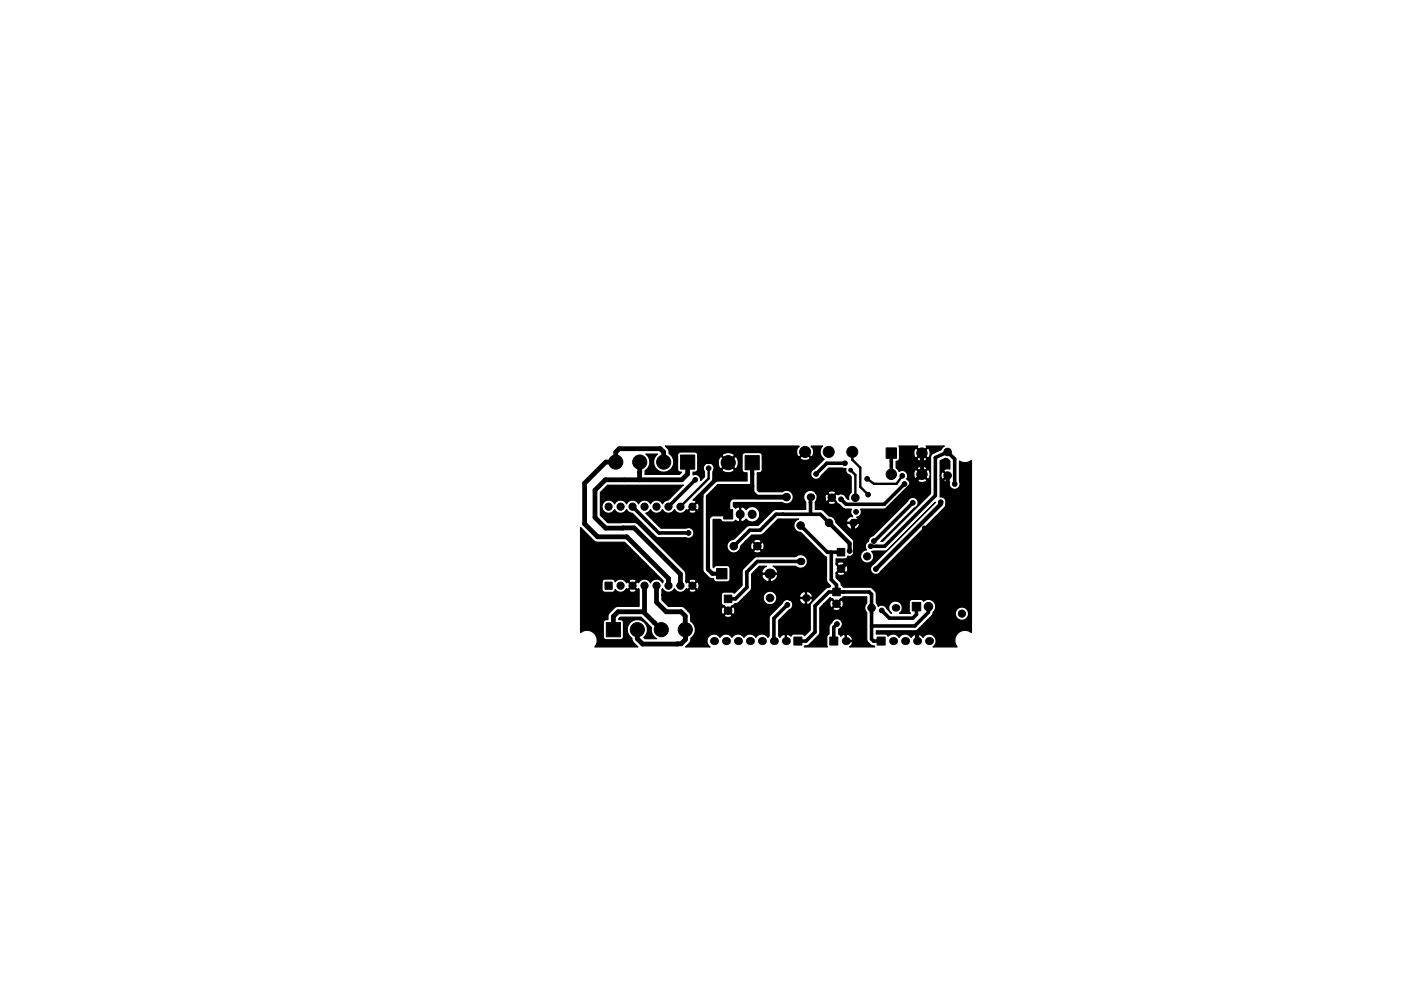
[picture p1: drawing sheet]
<svg xmlns="http://www.w3.org/2000/svg" width="297mm" height="210mm" viewBox="0 0 297 210" stroke-linecap="round" stroke-linejoin="round" font-family="sans-serif">
<g fill="#000" stroke="#000" stroke-width=".21">
<path d="M144.3 96.5h3v3h-3zM158 96.7h3v3h-3zM187.9 95h2.2v2.2h-2.2zM153.4 108.1h1.9v2h-1.9zM150.2 105.4l2.5-2.2h1.8l-.2 6h-4zM154.5 103.6l4.8-.1 .4 1.9h-5.2zM177.5 116.4h1.6v1.6h-1.6zM128.5 132.1h3v3h-3zM128.3 123.5h1.5v1.5h-1.5zM151.9 120.6h2.2v2.2h-2.2zM153.6 126.3h1.6v1.6h-1.6zM168.3 135.2h1.7v1.7h-1.7z"/>
<path d="M176.6 124.8h1.6v1.6h-1.6zM175.9 135.2h1.7v1.7h-1.7zM186 135.2h1.7v1.7h-1.7zM193.4 127.8h1.8v1.8h-1.8z"/>
<circle cx="130.6" cy="98" r="1.5"/>
<circle cx="135.6" cy="98" r="1.5"/>
<circle cx="140.7" cy="98" r="1.5"/>
<circle cx="150.3" cy="99.3" r=".5"/>
<circle cx="154.4" cy="98.2" r="1.5"/>
<circle cx="170.7" cy="95.9" r="1.17"/>
<circle cx="175.7" cy="95.9" r="1.17"/>
<circle cx="179.1" cy="98.3" r=".5"/>
<circle cx="180.4" cy="99.7" r=".4"/>
<circle cx="180.7" cy="95.9" r="1.17"/>
<circle cx="195.5" cy="96.1" r="1.1"/>
<circle cx="200.9" cy="95.9" r=".8"/>
<circle cx="129" cy="107.5" r=".76"/>
<circle cx="131.6" cy="107.5" r=".76"/>
<circle cx="134.1" cy="107.5" r=".76"/>
<circle cx="136.7" cy="107.5" r=".76"/>
<circle cx="139.2" cy="107.5" r=".76"/>
<circle cx="141.7" cy="107.5" r=".76"/>
<circle cx="144.3" cy="107.5" r=".76"/>
<circle cx="146" cy="113.1" r=".5"/>
<circle cx="146.8" cy="107.5" r=".76"/>
<circle cx="147.4" cy="101.8" r=".5"/>
<circle cx="155.6" cy="115.9" r=".8"/>
<circle cx="160.6" cy="115.9" r=".8"/>
<circle cx="166.8" cy="105.5" r=".8"/>
<circle cx="169.7" cy="111.5" r=".8"/>
<circle cx="173" cy="100.6" r=".5"/>
<circle cx="175.8" cy="110.9" r=".8"/>
<circle cx="176.4" cy="105.6" r=".8"/>
<circle cx="178.3" cy="105.9" r=".5"/>
<circle cx="180.1" cy="116.9" r=".5"/>
<circle cx="181.4" cy="105.6" r=".8"/>
<circle cx="181.5" cy="108.6" r=".5"/>
<circle cx="183.8" cy="101.6" r=".5"/>
<circle cx="183.8" cy="118" r=".76"/>
<circle cx="184" cy="104.9" r=".5"/>
<circle cx="184.6" cy="115.9" r=".5"/>
<circle cx="185.3" cy="114.8" r=".5"/>
<circle cx="189" cy="100.6" r="1.1"/>
<circle cx="191.3" cy="100.9" r=".5"/>
<circle cx="191.8" cy="102.7" r=".5"/>
<circle cx="193.5" cy="106.7" r=".5"/>
<circle cx="195.5" cy="100.6" r="1.1"/>
<circle cx="196" cy="112" r=".4"/>
<circle cx="196" cy="114.6" r=".4"/>
<circle cx="197.2" cy="112" r=".4"/>
<circle cx="197.2" cy="114.6" r=".4"/>
<circle cx="198.4" cy="113.4" r=".4"/>
<circle cx="198.4" cy="114.6" r=".4"/>
<circle cx="198.5" cy="111.9" r=".4"/>
<circle cx="199.5" cy="106.6" r=".5"/>
<circle cx="200.9" cy="100.9" r=".8"/>
<circle cx="202.4" cy="102.7" r=".5"/>
<circle cx="131.6" cy="124.3" r=".76"/>
<circle cx="134.1" cy="124.3" r=".76"/>
<circle cx="135.1" cy="133.6" r="1.5"/>
<circle cx="136.7" cy="124.3" r=".76"/>
<circle cx="139.2" cy="124.3" r=".76"/>
<circle cx="140.2" cy="133.6" r="1.5"/>
<circle cx="141.7" cy="124.3" r=".76"/>
<circle cx="144.3" cy="124.3" r=".76"/>
<circle cx="145.3" cy="133.6" r="1.5"/>
<circle cx="146.8" cy="124.3" r=".76"/>
<circle cx="154.4" cy="129.6" r=".8"/>
<circle cx="163.3" cy="126.9" r=".8"/>
<circle cx="166.9" cy="128.3" r=".5"/>
<circle cx="177.4" cy="128.1" r=".8"/>
<circle cx="177.5" cy="132.4" r=".5"/>
<circle cx="178.3" cy="120.7" r=".8"/>
<circle cx="184.8" cy="129" r=".8"/>
<circle cx="185.7" cy="120.7" r=".5"/>
<circle cx="186.9" cy="129.5" r=".5"/>
<circle cx="196.8" cy="128.7" r=".9"/>
<circle cx="204" cy="130.2" r=".76"/>
</g>
<g fill="#000">
<circle cx="169.7" cy="119.1" r=".8"/>
<circle cx="171.8" cy="105.5" r=".8"/>
<circle cx="180.8" cy="110.9" r=".8"/>
<circle cx="151.4" cy="136" r=".85"/>
<circle cx="153.9" cy="136" r=".85"/>
<circle cx="156.5" cy="136" r=".85"/>
<circle cx="159" cy="136" r=".85"/>
<circle cx="161.5" cy="136" r=".85"/>
<circle cx="163.2" cy="121.7" r="1.1"/>
<circle cx="164.1" cy="136" r=".85"/>
<circle cx="166.6" cy="136" r=".85"/>
<circle cx="170.9" cy="126.9" r=".8"/>
<circle cx="179.3" cy="136" r=".85"/>
<circle cx="189.4" cy="136" r=".85"/>
<circle cx="189.9" cy="129" r=".8"/>
<circle cx="191.9" cy="136" r=".85"/>
<circle cx="194.4" cy="136" r=".85"/>
<circle cx="197" cy="136" r=".85"/>
</g>
<path d="M156.9 109.1v.1M159.5 109.1v.1" fill="none" stroke="#000" stroke-width="1.9"/>
<path d="M159.5 98.2v6.2l1 1.1h6.3M195.5 96.1v4.5l-9.9 9.9h-4.8v1.9l.5 .4v4.9l-3 3M154.4 103.1v6h-4.3M159.5 100.6h.1M159.5 103.1h-7.2l-2.2 2.2v15.5l.9 .9h2M175.8 110.9l4.3 4.4v1.6M199.5 106.6v.4l-13.8 13.7M200.9 100.9v27.1l-6.5 6.5v1.5" fill="none" stroke="#000" stroke-width=".89"/>
<g fill="none" stroke="#000" stroke-width=".76">
<path d="M179.1 98.3h-3.8l-2.3 2.3M189 96.1v4.5M134.1 107.5l5.6 5.6h6.3M141.7 107.5h.1M147.4 101.8l-5.7 5.7M150.1 109.4l.3-.3h.5l-.8 .8v1.3M159.5 103.8h-5l-.1 .1M165 105.5h-10.3l-.3 .3M169.7 119.1h-9.1l-2.3 2.2v3.3l-2.4 2.5h-1.5M169.7 111.5l5.7 5.7h2.9M170.5 112.3h.1M171.8 106.6h.1"/>
<path d="M171.8 105.5l.1 3.4 .1 .2M175.8 110.9l-1.8-1.8h-9.4l-3.4 3.4h-2.2l-3.4 3.4M176.2 117.2l.1 5.8 1.1 1.1v1.5M191.8 102.7l-4.3 4.3h-8.1l-1.1-1.1M193.5 106.7l-8.2 8.1M202.4 102.7v-5.3l-1.5-1.5-2.6 1.2v8.1l-10.7 10.7h-3M143.8 124.3h.5M166.9 128.3l-2.8 2.9v4.8M169.2 136h1.7l1.9-1.9v-5.6l3-2.9h8.5l.5 .5v9.5l.4 .4h1.6M177.5 132.4l-.7 .7v2.9M178.9 125.6h.1M194.3 128.7v1.7l-.8 .7h-4.9l-1.7-1.6"/>
<path d="M196.8 128.7v1.2l-2.9 2.9h-9.1"/>
</g>
<path d="M150.2 99.3v2.2l-5.9 6M180.3 99.7l1.1 1.1v4.8M180.7 95.9v1.6l1.7 1.7v4.1l1.6 1.6M191.3 100.9l-1.2 1.7h-4.8l-1.4-1" fill="none" stroke="#000" stroke-width=".51"/>
<path d="M135.6 98v3.8M140.7 98v-2.1l-.7-.7h-8.7l-.7 .7v2.1h-2.2l-4.5 4.5v8.6l2.8 2.8h6.2l8.8 8.8v1.6M145.8 98v2.6l-1.2 1.2h-16.2l-2.2 2.2v5.8l2.2 2.2h6.1l9.8 9.8v2.5M153.5 105.5h13.3M155.6 104.9l-1.2 1.3v.2M136.4 129.8h-5.3l-1.1 1v2.8M136.4 129.8l3.8 3.8M136.7 125.3h-.1M136.7 124.3l-.1 5.2-.2 .3M138.7 132.1h.1M139.2 124.3v3.5l2 2h3.2l.9 .9v4.9l-.9 1h-8.1l-1.2-1.1v-1.9" fill="none" stroke="#000" stroke-width="1"/>
<path d="M128.8 102.9h16.1l-3.2 3.2-.9 .3-.3 .5a1.39 1.39 0 0 0-1.3-.8 1.39 1.39 0 0 0-1.3 .8 1.39 1.39 0 0 0-1.2-.8 1.39 1.39 0 0 0-1.3 .8 1.39 1.39 0 0 0-1.3-.8 1.39 1.39 0 0 0-1.3 .8 1.39 1.39 0 0 0-1.2-.8 1.39 1.39 0 0 0-1.3 .8 1.4 1.4 0 0 0-2.1-.5 1.4 1.4 0 0 0 0 2.2 1.4 1.4 0 0 0 2.1-.5 1.39 1.39 0 0 0 1.3 .8 1.39 1.39 0 0 0 1.2-.8l.7 .6 .6 .2 5.2 5.1 6.2 .1a1.14 1.14 0 0 0 1.6-1 1.14 1.14 0 0 0-1.6-1h-5.4l-3.2-3.2 .6-.3 .4-.5a1.39 1.39 0 0 0 1.3 .8 1.39 1.39 0 0 0 1.3-.8 1.39 1.39 0 0 0 1.2 .8 1.39 1.39 0 0 0 1.3-.8 1.39 1.39 0 0 0 2.3 .4h.7l.1 .2 .5 .2 .9-.2 .1-.2-.8-.8-.8 .8h-.7l.2-.4 .3 .2 .8-.8h.4l.8 .8 .2-.1 .2-.8-.2-.6-.2-.1-.8 .8h-.4l1-1-.1-.2-.6-.2 .8-.8h1.3v15.7l.3 .5 1 1 .5 .3a.36 .36 0 0 1 .5 0 .36 .36 0 0 1 .1 .4l.4 .3h2.3a.64 .64 0 0 0 .7-.7v-2.3l-.3-.4-2.6-.1-.3 .1-.3 .4-.1-.2v-10l1.6-.1 .2 .4 .4 .2 2.1-.1 .4-.3 .7 .3 .2-.1v-3h.3v3h.4l.7-.5a1.61 1.61 0 0 0 2.4 .2 1.61 1.61 0 0 0 0-2.4 1.61 1.61 0 0 0-2.4 .2l-.4-.4a.83 .83 0 0 0-1-.1l-.2-.1-.7 .4-.4-.4v-.8l10.4-.1 .2 .1a1.44 1.44 0 0 0 2.1-1.3 1.44 1.44 0 0 0-2.3-1.1h-5l-.3-.3v-3.7h.6l.4-.4v-2.8h8l.1 .3 .4 .2 .7 .1 .9-.3 .1-.3-1.1-1-1.1 1h-8v-.7l-.4-.3-3.2-.1a.64 .64 0 0 0-.7 .7v3.1l.4 .5h.7v1.7l-6.5 .1-2.6 2.5-.3 .7h-1.3l3.3-3.3 .1-.5v-1.4l.2-.4h1.8a1.64 1.64 0 0 0 2.6 0l-1.3-1.4-1.3 1.4h-1.8l.1-.2a1.14 1.14 0 0 0-1.5-1.2 1.14 1.14 0 0 0-.5 1.8v1.1l-.9 .8a1.13 1.13 0 0 0-1.6-1.2v-.6h.4a.64 .64 0 0 0 .6-.7v-1.3h4.4a1.28 1.28 0 0 0 .6 1.3l1.3-1.3h.4l1.3 1.3 .3-.2a2.14 2.14 0 0 0 0-2.3l-.3-.1-1.3 1.3h-.4l-1.3-1.3a1.36 1.36 0 0 0-.6 1.3h-4.4v-1.5h5.2l1.3 1.3 1.3-1.3-.1-.3a2.15 2.15 0 0 0-2.4 0l-.1 .3h-5.2a.66 .66 0 0 0-.6-.8h-3l-.5 .2-.1 .4v3a.69 .69 0 0 0 .9 .7l-.5 .5h-7.4l.1-.9a2.13 2.13 0 0 0 .1-3.5l2.5 .1a2.14 2.14 0 0 0-.2 3.2 2.14 2.14 0 0 0 3.2-.2 2.14 2.14 0 0 0-.5-3.2l-.1-.7-.8-.9h28.4v.2a1.32 1.32 0 0 0 0 2.2l1.3-1.3 1.3 1.3a1.32 1.32 0 0 0 0-2.2v-.2h2.4l-.1 .1a1.8 1.8 0 0 0 .5 2.7l-2.1 2.1a1.14 1.14 0 0 0-.5 1.9 1.14 1.14 0 0 0 1.9-.5l1.6-1.6 3.7 .1a1.03 1.03 0 0 0 .7 1.4l.4 .3v3.4l-.5 .7v.8h-.2l-.5-.6a1.13 1.13 0 0 0-1.6-.4l-.4-.2-.8 .8 .9 1.1 1.6 1.2 1.5 .2a1.14 1.14 0 0 0 .3 1.4l-.1 .2a.95 .95 0 0 0-1.1 1.1h2.5l.1-.4-.6-.7h.2a1.13 1.13 0 0 0 .7-1.7l5.4-.1 4.4-4.2a1.14 1.14 0 0 0 .2-1.9h1.9l.2 .3 .9 .3 .9-.3 .1-.3-1-1-1.1 1h-1.9l-.3-.2 .2-.3v-.6h1.3l.3 .9 .3 .1 1-1.1h.4l1 1.1a1.25 1.25 0 0 0 0-2.1l-1 1h-.4l-1-1-.3 .1-.3 1h-1.3a1.13 1.13 0 0 0-1.8-.7l-.4-.6h4.2l1.1 1.1 1-1.1a1.25 1.25 0 0 0-2.1 0h-4.2l-.2-.2v-1.3a.65 .65 0 0 0 .7-.6h3.7l.2 .3 .9 .3 .9-.3 .1-.3-1-1-1.1 1h-3.7v-1.1h3l.3 .9 .3 .1 1-1.1h.4l1 1.1a1.25 1.25 0 0 0 0-2.1l-1 1h-.4l-1-1-.3 .1-.3 1h-3v-1.2l-.1-.4h4l-.2 .3 1.1 1.1 1-1.1-.1-.3h3.8l-.6 .8-1.9 .8-.3 .5-.1 8-10.2 10.2h-.3l7.1-7.1a1.14 1.14 0 0 0 .4-1.9 1.14 1.14 0 0 0-1.8 .4l-7.6 7.4a1.41 1.41 0 0 0-.8 1.2 1.14 1.14 0 0 0-.4 1.8 1.4 1.4 0 0 0-1.2 1.8 1.4 1.4 0 0 0 2.1 .7 1.4 1.4 0 0 0 .2-2.2l2.8-.1 .5-.2 10.2-10.1-13.1 13.1a1.14 1.14 0 0 0-.3 1.9 1.14 1.14 0 0 0 1.8-.4l13.5-13.5a1.37 1.37 0 0 0 .3-1.4 1.37 1.37 0 0 0-1.2-.9v-4.4h.2a.63 .63 0 0 0 .4 .7l.8-.8-.8-.8a.78 .78 0 0 0-.4 .9h-.2v-3.3l1.1-.5 .5 .1 .5 .5v1.7h-.6a.63 .63 0 0 0-.7 .4l1 1-1 1a1 1 0 0 0 1.3 .4 1.14 1.14 0 0 0 1.1 1.5 1.14 1.14 0 0 0 .9-1.6v-4.4l.4 .2a2.12 2.12 0 0 0 2.2-.3v36.5l-.2-.1a2.16 2.16 0 0 0-2.8 .4 2.16 2.16 0 0 0-.1 2.8h-5.1a1.49 1.49 0 0 0 .2-2.4 1.49 1.49 0 0 0-2.3 .3l-.3-.3a.67 .67 0 0 0-.8-.2v1.5l-.3-.1v-1.4l-.4-.1-.8 .6a1.49 1.49 0 0 0-2.5 0 1.49 1.49 0 0 0-2.3-.2l-.5-.5h-2v-.7h8.3l.6-.3 2.9-2.9 .3-.5h4.7a1.4 1.4 0 0 0 1.8 1.4 1.4 1.4 0 0 0 .5-2.3 1.4 1.4 0 0 0-2.3 .6v.3h-4.7v-.2a1.55 1.55 0 0 0 .1-2.2 1.55 1.55 0 0 0-2.2-.1l-.5-.4h-1.9a.64 .64 0 0 0-.6 .6v1.9l.2 .4h-2.3l.2-.1a1.44 1.44 0 0 0-.1-2.1 1.44 1.44 0 0 0-2.1 .2 1.44 1.44 0 0 0 .3 2l-1-.9a1.13 1.13 0 0 0-1.8-.5l-.4-.8-.1-2.2-.8-1-.6-.1h-5.5l-.4-.4-.2-.7-.9-.9v-1h.2a.96 .96 0 0 0 1.6 0l-.8-.8-.8 .8h-.2v-.1l.8-.8h.4l.8 .8a.96 .96 0 0 0 0-1.7l-.8 .9h-.4l-.8-.8v-.2h.2l.8 .8 .8-.8a.96 .96 0 0 0-1.6 0h-.2v-1.2h2.2a.73 .73 0 0 1 1-.5 1.14 1.14 0 0 0 .7-1.4v-1.3l-.2-.6-3.4-3.4h1.9l.3 .6 .7 .4 .2-.1v-1.1h.3v1.1a.95 .95 0 0 0 1.1-1.1h-2.5l-.1 .2h-1.9l-.4-.5a1.42 1.42 0 0 0-1.4-1.3l-1.5-1.3-1.4-.1v-1.5h2.6l.1 .2 .8 .2 .7-.2 .1-.2-.8-.8-.9 .8h-2.6l.4-.9h1.6l.2 .6 .3 .1 .8-.8-.8-.8-.3 .1-.2 .8h-1.6l-.1-.5-.2-.6h2.5l.9 .8 .8-.8a.96 .96 0 0 0-1.7 0h-2.5l-.1-.2a1.48 1.48 0 0 0-2.1 .1 1.48 1.48 0 0 0 0 2.1v1.5l-6.6 .1-3.5 3.3h-1.7l-.6 .1-3 2.8a1.44 1.44 0 0 0-1.1 2.1 1.44 1.44 0 0 0 2.3 .4h3.2v.2l.6 .2 .9-.2 .1-.2-.8-.8-.8 .8h-3.2l.4-.9h2.1a.63 .63 0 0 0 .5 .7l.8-.8h.4l.8 .8 .2-.1 .2-.8-.2-.7h-.2l-.8 .8h-.4l-.8-.8a.78 .78 0 0 0-.5 .9l-2.1-.1 1-1h1.8l.8 .8 .8-.8a.96 .96 0 0 0-1.6 0h-1.8l1.4-1.4h1.8l.5-.2 3.3-3.2h4.3a1.49 1.49 0 0 0-1 1.7 1.49 1.49 0 0 0 1.5 1.2l4.9 4.9 .5 .3v5l.2 .4 .7 .7-.1 .3-.6 .1-.4 .2-3.1 3.3-.1 5.5-1.2 1.2-.5-.4h-1.8l-.3 .1-.3 .4-.1-.1a.67 .67 0 0 0-.8-.2v1.5l-.3-.1v-1.4l-.2-.1-.4 .1-.5 .5-.3-.3v-3.3l2.2-2.2a1.14 1.14 0 0 0 .8-1.1 1.14 1.14 0 0 0-.9-1.1h2.3l.3 .6a.77 .77 0 0 0 1 .3v-1.1h.2v1.1l.2 .2 .5-.3 .4-.4 .2-.4-.2-.2h-2.5l-.1 .2h-2.3a1.13 1.13 0 0 0-1.3 .8l-2.8 2.8v4.1l-.3 .3a1.49 1.49 0 0 0-2.5 0 1.49 1.49 0 0 0-2.6 0 1.49 1.49 0 0 0-2.5 0 1.49 1.49 0 0 0-2.5 0 1.49 1.49 0 0 0-2.4-.3 1.49 1.49 0 0 0 .3 2.4h-5.2l.9-1 .2-.9a2.12 2.12 0 0 0-.1-3.6v-1.2h7.2v.2l.8 .2 .7-.2 .1-.2-.8-.9-.8 .9h-7.2l-.2-.6-.4-.4h7.1a.63 .63 0 0 0 .5 .8l.8-.8h.3l.9 .8 .2-.1 .2-.8-.2-.7-.2-.1-.9 .9h-.3l-.8-.9a.78 .78 0 0 0-.5 .9h-7.1l-.8-.8-.4-.1h-2.9l-1.4-1.4v-1h12.6v1.6a.64 .64 0 0 0 .7 .6l.8 .9 .8-.9 .3-.1a.63 .63 0 0 1 .8-.4l1.4-1.3h4.1v.3a1.44 1.44 0 0 0 1.7 1.3 1.44 1.44 0 0 0 1.2-1.8h4.8l.1 .2h1.2v-1.1h.2v1.1h1.1l.2-.2a1.17 1.17 0 0 0-1.5-.9 1.07 1.07 0 0 0-1.3 .9l-4.9-.1a1.44 1.44 0 0 0-1.5-1 1.44 1.44 0 0 0-1.3 1.3h-4.1l1.6-1.7 .1-2.9h2.1l.4 .8a1.01 1.01 0 0 0 1.2 .4v-1.4h.2v1.4l.3 .1 .6-.3 .5-.5 .2-.5-.1-.2h-3.2l-.1 .2h-2.1v-.3l1.6-1.7h1.5l-.6 .4a.89 .89 0 0 0-.3 1.1h3.2l.1-.3-.2-.5-.8-.7h4.8a1.44 1.44 0 0 0 2.1 0 1.44 1.44 0 0 0 0-2 1.44 1.44 0 0 0-2.1 0l-8.5 .1-2.8 2.8-.1 3.2-1.6 1.7-.4-.3h-1.7a.64 .64 0 0 0-.7 .7h-12.6v-1.2l.2-.3a1.4 1.4 0 0 0 1.2 .9 1.4 1.4 0 0 0 1.3-.8 1.45 1.45 0 0 0 2.3 .3h.7l.1 .3 .5 .2 .9-.2 .1-.3-.8-.8-.8 .8h-.7l.2-.3 .3 .2 .8-.8h.4l.8 .8 .2-.1 .2-.8-.2-.7h-.2l-.8 .8h-.4l-.8-.8-.3 .2-.1-.2v-.2h.6l.8 .8 .8-.8a.92 .92 0 0 0-1.6 0h-.6v-1.7l-.3-.6-10-10-.6-.2-5.6 .1-1.6-1.6v-4.8zM123.1 111.9l3.2 3.1h6.1l8.2 8.2-.1 .5a1.39 1.39 0 0 0-1.3-.8 1.39 1.39 0 0 0-1.3 .8 1.39 1.39 0 0 0-1.2-.8 1.39 1.39 0 0 0-1.3 .8l-.3-.2-.8 .8 .8 .8 .3-.3 .1 .3v3.6h-4.9l-1.5 1.5-.2 .4v.9a.74 .74 0 0 0-1 .6v3a.64 .64 0 0 0 .6 .6h3a.64 .64 0 0 0 .7-.6v-3a.73 .73 0 0 0-1-.6l.3-.6h4.4l2.2 2.2a2.11 2.11 0 0 0 1.1 2.4h-2.5l-.2-.2a2.16 2.16 0 0 0 .1-3.3 2.16 2.16 0 0 0-3.2 .3 2.16 2.16 0 0 0 .6 3.2l.2 .7 1 1.1h-9.1a2.15 2.15 0 0 0-.1-2.9 2.15 2.15 0 0 0-2.9-.2v-10.7h4.5v1.5a.64 .64 0 0 0 .7 .7h1.5a.63 .63 0 0 0 .6-.6 1.39 1.39 0 0 0 2.2 .1h.7a.92 .92 0 0 0 1.6 0l-.8-.8-.8 .8h-.7l.2-.3 .3 .2 .8-.8-.8-.8-.3 .2-.2-.4h.7l.8 .8 .8-.8a.92 .92 0 0 0-1.6 0h-.7a1.39 1.39 0 0 0-2.2 .2 .63 .63 0 0 0-.6-.6h-1.5a.64 .64 0 0 0-.7 .6h-4.5zM176 126.8l.6 .2 .8 .9 1.4-1.3h5v1.3a1.42 1.42 0 0 0 0 2.1v5.8l.7 .9 .9 .3 .1 .3h-5.4l.2-.2a.81 .81 0 0 0 .3-1l-1.4 .1v-1.5h.3v1.2h1.1a1.08 1.08 0 0 0-1.4-1.2 .7 .7 0 0 0-1 .3l-.4-.5v-1a1.14 1.14 0 0 0 .5-1.9 1.14 1.14 0 0 0-1.9 .4 1.26 1.26 0 0 0-.6 1.1v1.4l-.4 .3-.1 .4v1.7l.1 .4h-4.9l.1-.3h.5l.5-.3 2.1-2.2 .1-5.4h2.7a.96 .96 0 0 0 1.7 0l-.8-.8-.9 .8h-2.7l.8-.9h1.3a.63 .63 0 0 0 .5 .7l.8-.8h.3l.8 .8a.96 .96 0 0 0 0-1.6l-.8 .8h-.3l-.8-.8a.78 .78 0 0 0-.5 .9h-1.3z" fill="#000" stroke="#000" stroke-width=".25"/>
</svg>
